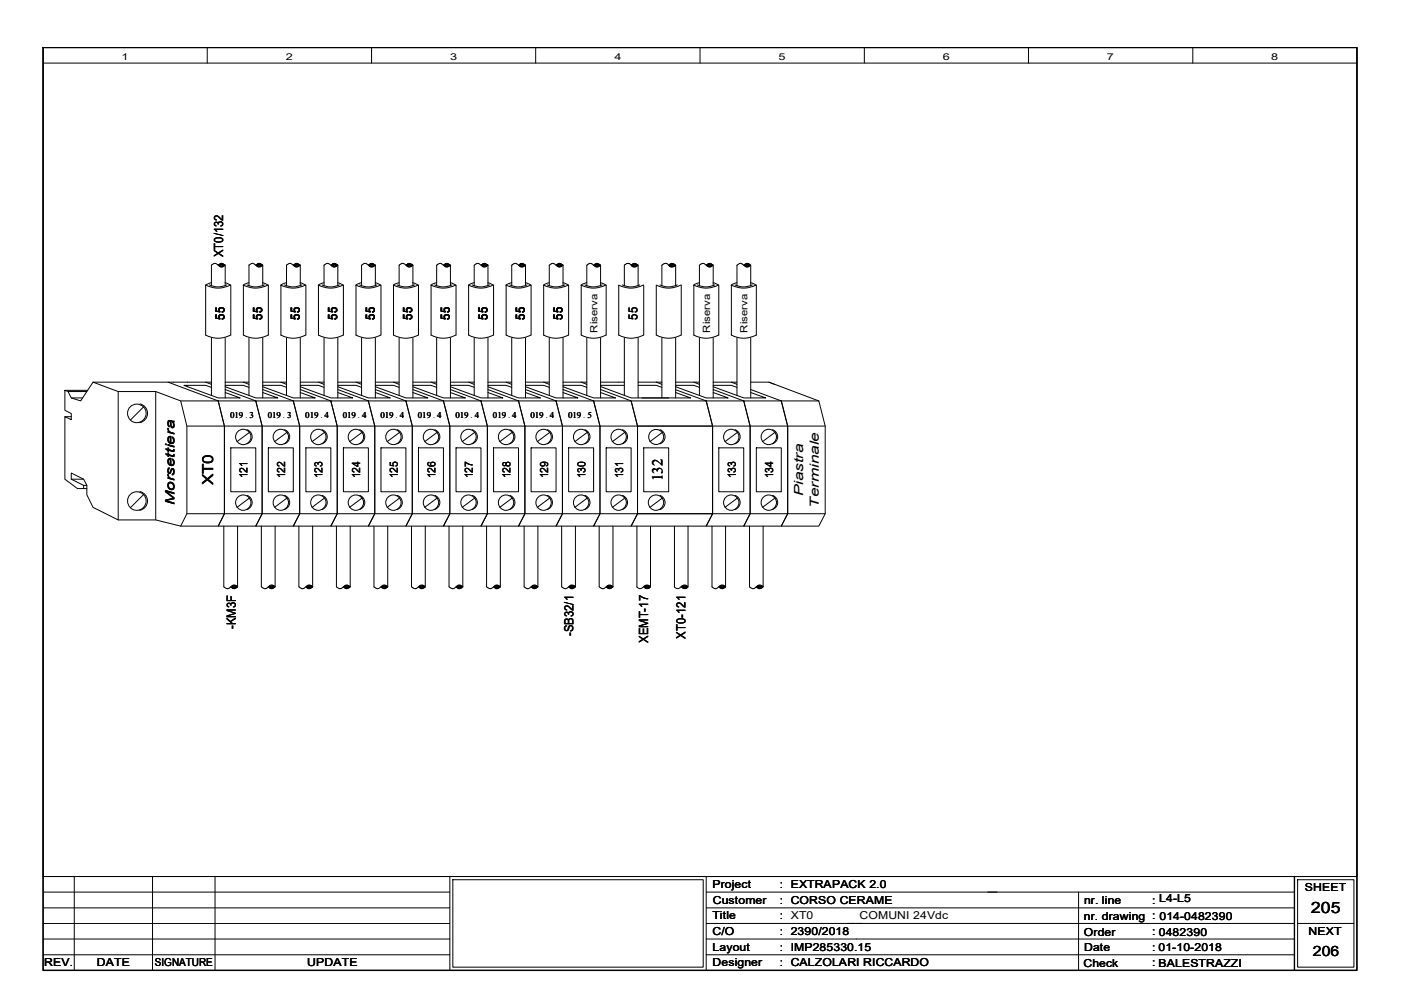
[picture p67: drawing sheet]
<svg xmlns="http://www.w3.org/2000/svg" width="297mm" height="210mm" viewBox="0 0 297 210" stroke-linecap="round" stroke-linejoin="round" font-family="sans-serif">
<defs><g id="words">
<text font-size="3.3" x="278" y="193.5">205</text>
<g font-size="3.2">
<text x="45.2" y="102.9" transform="rotate(-90 45.2 102.9)">XT0</text>
<text x="140.5" y="102" transform="rotate(-90 140.5 102)">132</text>
</g>
<text font-size="3" x="278.3" y="202.6">206</text>
<g font-size="2.7">
<text x="47.3" y="54.5" transform="rotate(-90 47.3 54.5)">XT0/132</text>
<text x="47.6" y="67.8" transform="rotate(-90 47.6 67.8)">55</text>
<text x="55.6" y="67.8" transform="rotate(-90 55.6 67.8)">55</text>
<text x="63.5" y="67.8" transform="rotate(-90 63.5 67.8)">55</text>
<text x="71.5" y="67.8" transform="rotate(-90 71.5 67.8)">55</text>
<text x="79.5" y="67.8" transform="rotate(-90 79.5 67.8)">55</text>
<text x="87.4" y="67.8" transform="rotate(-90 87.4 67.8)">55</text>
<text x="95.4" y="67.8" transform="rotate(-90 95.4 67.8)">55</text>
<text x="103.3" y="67.8" transform="rotate(-90 103.3 67.8)">55</text>
<text x="111.3" y="67.8" transform="rotate(-90 111.3 67.8)">55</text>
<text x="119.2" y="67.8" transform="rotate(-90 119.2 67.8)">55</text>
<text x="135.2" y="67.8" transform="rotate(-90 135.2 67.8)">55</text>
<text x="37" y="107.1" transform="rotate(-90 37 107.1)">Morsettiera</text>
<text x="170.3" y="105.2" transform="rotate(-90 170.3 105.2)">Piastra</text>
<text x="173.6" y="107.7" transform="rotate(-90 173.6 107.7)">Terminale</text>
<text x="50" y="133.3" transform="rotate(-90 50 133.3)">-KM3F</text>
<text x="121.6" y="134.8" transform="rotate(-90 121.6 134.8)">-SB32/1</text>
<text x="137.4" y="136.3" transform="rotate(-90 137.4 136.3)">XEMT-17</text>
<text x="145.4" y="135.4" transform="rotate(-90 145.4 135.4)">XT0-121</text>
</g>
<g font-size="2.4">
<text x="52.5" y="101.4" transform="rotate(-90 52.5 101.4)">121</text>
<text x="60.4" y="101.4" transform="rotate(-90 60.4 101.4)">122</text>
<text x="68.4" y="101.4" transform="rotate(-90 68.4 101.4)">123</text>
<text x="76.4" y="101.4" transform="rotate(-90 76.4 101.4)">124</text>
<text x="84.3" y="101.4" transform="rotate(-90 84.3 101.4)">125</text>
<text x="92.3" y="101.4" transform="rotate(-90 92.3 101.4)">126</text>
<text x="100.3" y="101.4" transform="rotate(-90 100.3 101.4)">127</text>
<text x="108.2" y="101.4" transform="rotate(-90 108.2 101.4)">128</text>
<text x="116.2" y="101.4" transform="rotate(-90 116.2 101.4)">129</text>
<text x="124.2" y="101.4" transform="rotate(-90 124.2 101.4)">130</text>
<text x="132.1" y="101.4" transform="rotate(-90 132.1 101.4)">131</text>
<text x="156" y="101.4" transform="rotate(-90 156 101.4)">133</text>
<text x="164" y="101.4" transform="rotate(-90 164 101.4)">134</text>
</g>
<g font-size="2.3">
<text x="151.1" y="188.3">Project</text>
<text x="151.1" y="191.7">Customer</text>
<text x="165.4" y="188.3">: EXTRAPACK 2.0</text>
<text x="165.4" y="191.6">: CORSO CERAME</text>
<text x="229.9" y="191.6">nr. line</text>
<text x="244.3" y="191.6">: L4-L5</text>
<text x="276.6" y="188.9">SHEET</text>
<text x="151.1" y="194.9">Title</text>
<text x="165.4" y="194.9">: XT0</text>
<text x="182.2" y="194.9">COMUNI 24Vdc</text>
<text x="229.8" y="195">nr. drawing : 014-0482390</text>
<text x="151.1" y="198.3">C/O</text>
<text x="151.1" y="201.6">Layout</text>
<text x="165.4" y="198.3">: 2390/2018</text>
<text x="165.4" y="201.6">: IMP285330.15</text>
<text x="229.8" y="198.5">Order</text>
<text x="229.9" y="201.5">Date</text>
<text x="244.3" y="198.3">: 0482390</text>
<text x="244.3" y="201.6">: 01-10-2018</text>
<text x="277.4" y="198.2">NEXT</text>
<text x="9.4" y="204.9">REV.</text>
<text x="20.5" y="204.9">DATE</text>
<text x="32.8" y="204.9">SIGNATURE</text>
<text x="65.1" y="204.9">UPDATE</text>
<text x="151.1" y="204.9">Designer</text>
<text x="165.4" y="204.9">: CALZOLARI RICCARDO</text>
<text x="229.7" y="204.9">Check</text>
<text x="244.3" y="204.9">: BALESTRAZZI</text>
<text x="245.6" y="204.9">BALESTRAZZI</text>
</g>
<g font-size="2.1">
<text x="126.7" y="70.5" transform="rotate(-90 126.7 70.5)">Riserva</text>
<text x="150.5" y="70.5" transform="rotate(-90 150.5 70.5)">Riserva</text>
<text x="158.5" y="70.5" transform="rotate(-90 158.5 70.5)">Riserva</text>
</g>
<g font-size="2">
<text x="25.8" y="12.7">1</text>
<text x="60.6" y="12.7">2</text>
<text x="95.4" y="12.7">3</text>
<text x="130.3" y="12.7">4</text>
<text x="165.1" y="12.7">5</text>
<text x="199.9" y="12.7">6</text>
<text x="234.7" y="12.7">7</text>
<text x="269.5" y="12.7">8</text>
</g>
<g font-size="1.9">
<text x="48.8" y="88.6">019 3</text>
<text x="56.8" y="88.6">019 3</text>
<text x="64.7" y="88.6">019 4</text>
<text x="72.7" y="88.6">019 4</text>
<text x="80.6" y="88.6">019 4</text>
<text x="88.6" y="88.6">019 4</text>
<text x="96.6" y="88.6">019 4</text>
<text x="104.5" y="88.6">019 4</text>
<text x="112.5" y="88.6">019 4</text>
<text x="120.4" y="88.6">019 5</text>
</g>
<g font-size="1.8">
<text x="52" y="88.6">.</text>
<text x="60" y="88.6">.</text>
<text x="67.9" y="88.6">.</text>
<text x="75.9" y="88.6">.</text>
<text x="83.9" y="88.6">.</text>
<text x="91.8" y="88.6">.</text>
<text x="99.8" y="88.6">.</text>
<text x="107.7" y="88.6">.</text>
<text x="115.7" y="88.6">.</text>
<text x="123.7" y="88.6">.</text>
</g>
</g></defs>
<path d="M9.1 10.1h278.6v195.6h-278.6zM274.4 185.8v19.9" fill="none" stroke="#000" stroke-width=".3"/>
<g fill="none" stroke="#000" stroke-width=".21">
<path d="M9.1 185.8h278.6M9.1 195.8h86.3M9.1 199.1h86.3M9.1 192.5h86.3M9.1 189.1h86.3M15.7 185.8v19.9M32.3 185.8v19.9M45.6 185.8v19.9M95.4 185.8v19.9M96 186.5h53.1v18.6h-53.1zM149.7 185.8v19.9M149.7 195.8h124.7"/>
<path d="M149.7 199.1h124.7M149.7 192.5h124.7M149.7 189.1h124.7M228.7 189.1v16.6M275.1 186.5h12v18.6h-12zM275.1 195.8h12M9.1 202.4h86.3M149.7 202.4h124.7"/>
</g>
<g fill="#fff">
<path d="M181.8 192.9h19.7v2.5h-19.7z" fill-rule="evenodd"/>
<path d="M181.8 192.9h19.7v2.5h-19.7z" fill-rule="evenodd"/>
<path d="M181.8 192.9h19.7v2.5h-19.7z" fill-rule="evenodd"/>
</g>
<g fill="none" stroke="#000" stroke-width=".21">
<path d="M9.1 10.1h278.6v195.6h-278.6zM9.1 10.1h278.6v175.7h-278.6zM9.1 13.4h278.6M43.9 10.1v3.3M78.8 10.1v3.3M113.6 10.1v3.3M148.4 10.1v3.3M183.3 10.1v3.3M218.1 10.1v3.3M252.9 10.1v3.3M44.8 59.9l-1.2 .6v10.6M46.3 56.2l.6-.4 .8 .4"/>
<path d="M46.4 56.2l.4-.2h.4a.26 .26 0 0 1 .4 .3 .26 .26 0 0 1-.4 .2h-.6zM46.6 56.2l.5-.1a.18 .18 0 0 1 .2 0 .18 .18 0 0 1 0 .2h-.7zM46.7 56.2h.6M47.7 59.9l1.2 .6M47.7 56.2l-.6 .4h-.4l-1-.8-.9 .4v4.4M47.7 56.2v4.4M52.8 59.9l-1.2 .6M54.2 56.2l.6-.4 .9 .4M54.4 56.2l.4-.2h.4a.26 .26 0 0 1 .3 .3 .26 .26 0 0 1-.3 .2h-.6zM54.5 56.2l.5-.1a.18 .18 0 0 1 .3 0 .18 .18 0 0 1 0 .2h-.7zM54.6 56.2h.7M55.7 59.9l1.2 .6v10.6"/>
<path d="M55.7 56.2l-.7 .4h-.3l-1.1-.8-.8 .4v4.4M55.7 56.2v4.4M60.7 59.9l-1.2 .6M62.2 56.2l.6-.4 .9 .4M62.3 56.2l.8-.2 .4 .3-.3 .2h-.5l-.3-.1zM62.5 56.2l.5-.1a.18 .18 0 0 1 .2 0 .18 .18 0 0 1 0 .2h-.6zM62.6 56.2h.6M63.6 59.9l1.2 .6 .1 10.6M63.7 56.2l-.7 .4h-.4l-1-.8-.9 .4v4.4M63.7 56.2v4.4M68.7 59.9l-1.2 .6M70.1 56.2l.6-.4 .9 .4"/>
<path d="M70.3 56.1l.4-.1 .6 .1a.17 .17 0 0 1 .2 .2 .17 .17 0 0 1-.3 .1l-.7 .1-.2-.2zM70.4 56.2l.8-.1a.26 .26 0 0 1-.1 .3 .26 .26 0 0 1-.3 0l-.4-.1zM70.6 56.2h.6M71.6 59.9l1.2 .6M71.6 56.2l-.7 .4h-.3l-1-.8-.9 .4v4.4M71.6 56.2v4.4M76.7 59.9l-1.3 .6M78.1 56.2l.6-.4 .9 .4M78.3 56.1l.7-.1 .5 .3-.3 .2h-.5l-.4-.2zM78.4 56.2l.8-.1a.26 .26 0 0 1-.1 .3 .26 .26 0 0 1-.3 0l-.4-.1zM78.5 56.2h.7M79.5 59.9l1.2 .6"/>
<path d="M79.6 56.2l-.7 .4h-.3l-1.1-.8-.8 .4v4.4M79.6 56.2v4.4M84.6 59.9l-1.2 .6M86.1 56.2l.6-.4 .8 .4M86.2 56.1l.4-.1 .6 .1a.17 .17 0 0 1 .2 .2 .17 .17 0 0 1-.2 .1l-.8 .1-.2-.2zM86.4 56.2l.8-.1a.26 .26 0 0 1-.2 .3 .26 .26 0 0 1-.3 0l-.3-.1zM86.5 56.2h.6M87.5 59.9l1.2 .6M87.5 56.2l-.6 .4h-.4l-1-.8-.9 .4v4.4M87.5 56.2v4.4M92.6 59.9l-1.2 .6M94 56.2l.6-.4 .9 .4"/>
<path d="M94.2 56.1l.4-.1 .6 .1a.17 .17 0 0 1 .1 .2 .17 .17 0 0 1-.2 .1l-.7 .1-.2-.2zM94.3 56.2l.8-.1a.26 .26 0 0 1-.1 .3 .26 .26 0 0 1-.3 0l-.4-.1zM94.4 56.2h.7M95.5 59.9l1.1 .6M95.5 56.2l-.7 .4h-.3l-1.1-.8-.8 .4v4.4M95.5 56.2v4.4M100.5 59.9l-1.2 .6M102 56.2l.6-.4 .9 .4M102.1 56.1l.4-.1 .7 .1a.17 .17 0 0 1 .1 .2 .17 .17 0 0 1-.2 .1l-.7 .1-.3-.2zM102.3 56.2l.8-.1a.26 .26 0 0 1-.1 .3 .26 .26 0 0 1-.3 0l-.4-.1zM102.4 56.2h.6M103.4 59.9l1.2 .6"/>
<path d="M103.5 56.2l-.7 .4h-.4l-1-.8-.9 .4v4.4M103.5 56.2v4.4M108.5 59.9l-1.2 .6M109.9 56.2l.6-.4 .9 .4M110.1 56.2l.4-.2h.4a.28 .28 0 0 1 .4 .2 .28 .28 0 0 1-.4 .3h-.6zM110.2 56.2l.8-.1a.26 .26 0 0 1-.1 .3 .26 .26 0 0 1-.3 0l-.4-.1zM110.4 56.2h.6M111.4 59.9l1.2 .6v10.6M111.4 56.2l-.7 .4h-.3l-1.1-.8-.8 .4v4.4M111.4 56.2v4.4M116.5 59.9l-1.3 .6M117.9 56.2l.6-.4 .9 .4"/>
<path d="M118.1 56.2l.3-.2h.4a.28 .28 0 0 1 .5 .2 .29 .29 0 0 1-.5 .3h-.5zM118.2 56.2l.8-.1a.26 .26 0 0 1-.1 .3 .26 .26 0 0 1-.3 0l-.4-.1zM118.3 56.2h.7M119.3 59.9l1.2 .6M119.4 56.2l-.7 .4-.6-.1-.8-.7-.8 .4v4.4M119.4 56.2v4.4M124.4 59.9l-1.2 .6M125.9 56.2l.5-.4 .9 .4M126 56.2l.4-.2h.4a.28 .28 0 0 1 .4 .2 .28 .28 0 0 1-.4 .3h-.6zM126.1 56.2l.8-.1a.18 .18 0 0 1 0 .3 .18 .18 0 0 1-.2 0l-.5-.1zM126.3 56.2h.6M127.3 59.9l1.2 .6"/>
<path d="M127.3 56.2l-.6 .4-.6-.1-.8-.7-.9 .4v4.4M127.3 56.2v4.4M133.8 56.2l-.5-.4-.4 .1-.5 .3v4.4M133.8 56.2l.6 .4h.5l.4-.4M133.9 56.2l.6-.4 .8 .4M134 56.1l.6-.1a.35 .35 0 0 1 .4 0 .35 .35 0 0 1 .1 .4l-.5 .1a.42 .42 0 0 1-.6-.4zM134.1 56.2l.4-.1a.21 .21 0 0 1 .3 0 .21 .21 0 0 1 .1 .2h-.7zM134.9 56.2l-.7 .1M135.3 56.2v4.4M141.8 56.2l-.5-.4-.5 .1-.5 .3v4.4M141.8 56.2l.5 .4h.5l.5-.4v4.4M141.8 56.2l.6-.4 .8 .4"/>
<path d="M141.9 56.1l.7-.1a.35 .35 0 0 1 .3 0 .35 .35 0 0 1 .1 .4l-.5 .1a.42 .42 0 0 1-.6-.4zM142.1 56.2l.6-.1 .3 .2-.6 .1zM142.8 56.2l-.6 .1M148.3 59.9l-1.2 .6M149.7 56.2l.6-.4 .4 .1 .5 .3M149.9 56.1l.4-.1h.4a.28 .28 0 0 1 .4 .2 .28 .28 0 0 1-.4 .3h-.6l-.2-.3zM150 56.2l.8-.1a.18 .18 0 0 1 0 .3 .18 .18 0 0 1-.2 0l-.5-.1zM150.2 56.2h.6M151.2 59.9l1.2 .6M151.2 56.2l-.7 .4-.4-.1-1-.7-.8 .4v4.4M151.2 56.2v4.4M156.2 59.9l-1.2 .6"/>
<path d="M157.7 56.2l.6-.4 .4 .1 .5 .3M157.9 56.1l.3-.1h.4a.28 .28 0 0 1 .4 .2 .28 .28 0 0 1-.4 .3h-.5l-.3-.3zM158 56.2l.8-.1a.18 .18 0 0 1 0 .3 .18 .18 0 0 1-.3 0l-.4-.1zM158.1 56.2h.6M159.1 59.9l1.2 .6M159.2 56.2l-.7 .4-.5-.1-.9-.7-.9 .4v4.4M159.2 56.2v4.4M43.6 60.4a5.5 5.5 0 0 0 5.3 0M43.6 71a5.5 5.5 0 0 0 5.3 0M44.4 60.4a4.2 4.2 0 0 0 3.7 0M44.8 71.6v12.2M47.7 71.6v12.8"/>
<path d="M48.9 60.5v10.6M51.6 71a5.4 5.4 0 0 0 5.3 0M52.4 60.4a4.2 4.2 0 0 0 3.6 0M52.8 71.6v12.2M55.7 71.6v12.8M56.9 60.4a5.6 5.6 0 0 1-5.3 .1v10.6M59.6 71a5.4 5.4 0 0 0 5.2 0M60.3 60.4a4.2 4.2 0 0 0 3.7 0M60.7 71.6v12.2M63.7 71.6v12.8M64.8 60.4a5.6 5.6 0 0 1-5.2 .1v10.6M67.5 71a5.4 5.4 0 0 0 5.3 0"/>
<path d="M68.3 60.4a4.2 4.2 0 0 0 3.7 0M68.7 71.6v12.2M71.6 71.6v12.8M72.8 60.4a5.6 5.6 0 0 1-5.3 .1v10.6M72.8 60.5v10.6M75.5 71a5.4 5.4 0 0 0 5.2 0M76.2 60.4a4.2 4.2 0 0 0 3.7 0M76.7 71.6v12.2M79.6 71.6v12.8M80.7 60.4a5.6 5.6 0 0 1-5.2 .1v10.6M80.8 60.5v10.6M83.4 71a5.4 5.4 0 0 0 5.3 0"/>
<path d="M84.2 60.4a4.2 4.2 0 0 0 3.7 0M84.6 71.6v12.2M87.5 71.6v12.8M88.7 60.4a5.6 5.6 0 0 1-5.3 .1v10.6M88.7 60.5v10.6M91.4 71a5.4 5.4 0 0 0 5.2 0M92.2 60.4a4.2 4.2 0 0 0 3.6 0M92.6 71.6v12.2M95.5 71.6v12.8M96.6 60.4a5.6 5.6 0 0 1-5.2 .1v10.6M96.7 60.5v10.6M99.4 71a5.4 5.4 0 0 0 5.2 0"/>
<path d="M99.4 60.5v10.6M100.1 60.4a4.2 4.2 0 0 0 3.7 0M100.5 71.6v12.2M103.5 71.6v12.8M104.6 60.4a5.6 5.6 0 0 1-5.2 .1M104.6 60.5v10.6M107.3 71a5.4 5.4 0 0 0 5.3 0M108.1 60.4a4.2 4.2 0 0 0 3.7 0M108.5 71.6v12.2M111.4 71.6v12.8M112.6 60.4a5.6 5.6 0 0 1-5.3 .1v10.6M115.3 71a5.4 5.4 0 0 0 5.2 0"/>
<path d="M116 60.4a4.2 4.2 0 0 0 3.7 0M116.5 71.6v12.2M119.4 71.6v12.8M120.5 60.4a5.6 5.6 0 0 1-5.2 .1v10.6M120.6 60.5v10.6M123.2 71a5.4 5.4 0 0 0 5.3 0M124 60.4a4.2 4.2 0 0 0 3.7 0M124.4 71.6v12.2M127.3 71.6v12.8M128.5 60.4a5.6 5.6 0 0 1-5.3 .1v10.6M128.5 60.5v10.6M131.2 71a5.4 5.4 0 0 0 5.2 0"/>
<path d="M131.9 60.4a4.2 4.2 0 0 0 3.7 0M132.4 71.6v12.2M135.3 71.6v12.8M136.4 60.4a5.6 5.6 0 0 1-5.2 .1v10.6M136.5 60.5v10.6M139.1 71a5.4 5.4 0 0 0 5.3 0M139.9 60.4a4.2 4.2 0 0 0 3.7 0M140.3 71.6v12.8M143.3 71.6v12.8M144.4 60.4a5.6 5.6 0 0 1-5.3 .1v10.6M144.4 60.5v10.6M147.1 71a5.4 5.4 0 0 0 5.3 0"/>
<path d="M147.1 60.5v10.6M147.9 60.4a4.2 4.2 0 0 0 3.6 0M148.3 71.6v12.2M151.2 71.6v12.8M152.4 60.4a5.6 5.6 0 0 1-5.3 .1M152.4 60.5v10.6M155.1 71a5.4 5.4 0 0 0 5.2 0M155.1 60.5v10.6M155.8 60.4a4.2 4.2 0 0 0 3.7 0M156.2 71.6v12.2M159.2 71.6v12.8M160.3 60.4a5.6 5.6 0 0 1-5.2 .1"/>
<path d="M160.4 60.5v10.6M13.8 82.8l.6 .2 .7 1.4 2 .6 2.6-4h15.9l10.7 4 1.3 5.3v18.6l-1.3 2.6h-8l-5.3-1.3h-7.9l-5.4-2.6-1.3-2.7v-2l-.7-1.3-2.6-1.3v1.3l2.6 1.3v.7h-1.3l-2.6-2v-13.3l1.3 .7v-1.3l-1.3-.7zM13.8 88.3h1.3M13.8 82.8h4.7M14.4 83h4M15.1 84.4h2.4M19.7 81l5.4 2h7.9l5.3 2 1.3 5.3v18.6l-1.3 2.6M25.1 83v27.2M29.7 85.6a2.03 2.03 0 0 1 1.6 2 2.03 2.03 0 0 1-1.7 2M30.4 86.3l-2.8 2.8M33 83v27.2M35.6 81h8l1.2 .5"/>
<path d="M38.3 85h8M39.6 90.3h95.6M43.6 81h1.2M44.8 82.1l-1.2-.4h-4.6l7.3 2.7h4.6l-3.2-1.2M46.3 85h7.9l1.4 5.3v18.6l-1.4 2.6h-7.9l1.3-2.6v-18.6zM47.7 81h3.9l1.2 .5M47.7 81.7h3.9l1.2 .4M47.7 82l6.5 2.4h4.7l-3.2-1.2M47.7 82.6l6.5 2.4M48.9 95h5.3v9.3h-5.3zM51.6 81h1.2M52.4 91.1a1.57 1.57 0 0 1 1.1 1.5 1.57 1.57 0 0 1-1.2 1.5"/>
<path d="M52.9 91.7l-2.7 1.9M54.2 85h8l1.3 5.3v18.6l-1.3 2.6h-8l1.4-2.6v-18.6zM55.7 81h3.9l1.1 .5M55.7 81.7h3.9l1.1 .4M55.7 82l6.5 2.4h4.6l-3.1-1.2M55.7 82.6l6.5 2.4M56.9 95h5.3v9.3h-5.3zM59.6 81h1.1M60.3 91.1a1.57 1.57 0 0 1 1.1 1.5 1.57 1.57 0 0 1-1.1 1.5M60.9 91.7l-2.7 1.9M62.2 85h7.9l1.4 5.3v18.6l-1.4 2.6h-7.9l1.3-2.6v-18.6zM63.7 81h3.8l1.2 .5"/>
<path d="M63.7 81.7h3.8l1.2 .4M63.7 82l6.4 2.4h4.7l-3.2-1.2M63.7 82.6l6.4 2.4M64.9 95h5.2v9.3h-5.2zM67.5 81h1.2M68.3 91.1a1.57 1.57 0 0 1 1.1 1.5 1.57 1.57 0 0 1-1.2 1.5M68.8 91.7l-2.6 1.9M70.1 85h8l1.4 5.3v18.6l-1.4 2.6h-8l1.4-2.6v-18.6zM71.6 81h3.9l1.2 .5M71.6 81.7h3.9l1.2 .4M71.6 82l6.5 2.4h4.7l-3.2-1.2M71.6 82.6l6.5 2.4"/>
<path d="M72.8 95h5.3v9.3h-5.3zM75.5 81h1.2M76.2 91.1a1.57 1.57 0 0 1 1.1 1.5 1.57 1.57 0 0 1-1.1 1.5M76.8 91.7l-2.7 1.9M78.1 85h8l1.3 5.3v18.6l-1.3 2.6h-8l1.4-2.6v-18.6zM79.6 81h3.8l1.2 .5M79.6 81.7h3.8l1.2 .4M79.6 82l6.5 2.4h4.6l-3.2-1.2M79.6 82.6l6.5 2.4M80.8 95h5.3v9.3h-5.3zM83.4 81h1.2M84.2 91.1a1.57 1.57 0 0 1 1.1 1.5 1.57 1.57 0 0 1-1.1 1.5"/>
<path d="M84.7 91.7l-2.6 1.9M86.1 85h7.9l1.4 5.3v18.6l-1.4 2.6h-7.9l1.3-2.6v-18.6zM87.5 81h3.9l1.2 .5M87.5 81.7h3.9l1.2 .4M87.5 82l6.5 2.4h4.7l-3.2-1.2M87.5 82.6l6.5 2.4M88.7 95h5.3v9.3h-5.3zM91.4 81h1.2M92.2 91.1a1.57 1.57 0 0 1 1.1 1.5 1.57 1.57 0 0 1-1.2 1.5M92.7 91.7l-2.7 1.9M94 85h8l1.3 5.3v18.6l-1.3 2.6h-8l1.4-2.6v-18.6zM95.5 81h3.9l1.1 .5"/>
<path d="M95.5 81.7h3.9l1.1 .4M95.5 82l6.5 2.4h4.6l-3.1-1.2M95.5 82.6l6.5 2.4M96.7 95h5.3v9.3h-5.3zM99.4 81h1.1M100.1 91.1a1.57 1.57 0 0 1 1.1 1.5 1.57 1.57 0 0 1-1.1 1.5M100.7 91.7l-2.7 1.9M102 85h7.9l1.4 5.3v18.6l-1.4 2.6h-7.9l1.3-2.6v-18.6zM103.5 81h3.8l1.2 .5M103.5 81.7h3.8l1.2 .4M103.5 82l6.4 2.4h4.7l-3.2-1.2M103.5 82.6l6.4 2.4"/>
<path d="M104.6 95h5.3v9.3h-5.3zM107.3 81h1.2M108.1 91.1a1.57 1.57 0 0 1 1.1 1.5 1.57 1.57 0 0 1-1.2 1.5M108.6 91.7l-2.6 1.9M109.9 85h8l1.3 5.3v18.6l-1.3 2.6h-8l1.4-2.6v-18.6zM111.4 81h3.9l1.2 .5M111.4 81.7h3.9l1.2 .4M111.4 82l6.5 2.4h4.7l-3.2-1.2M111.4 82.6l6.5 2.4M112.6 95h5.3v9.3h-5.3zM115.3 81h1.2M116 91.1a1.57 1.57 0 0 1 1.1 1.5 1.57 1.57 0 0 1-1.1 1.5"/>
<path d="M116.6 91.7l-2.7 1.9M117.9 85h8l1.3 5.3v18.6l-1.3 2.6h-8l1.3-2.6v-18.6zM119.4 81h3.8l1.2 .5M119.4 81.7h3.8l1.2 .4M119.4 82l6.5 2.4h4.6l-3.2-1.2M119.4 82.6l6.5 2.4M120.6 95h5.3v9.3h-5.3zM123.2 81h1.2M124 91.1a1.57 1.57 0 0 1 1.1 1.5 1.57 1.57 0 0 1-1.2 1.5M124.5 91.7l-2.6 1.9M125.9 85h7.9l1.4 5.3v18.6l-1.4 2.6h-7.9l1.3-2.6v-18.6zM127.3 82l6.5 2.4h8"/>
<path d="M127.3 81h5.1M127.3 82.6l6.5 2.4M127.3 81.7h5.1M128.5 95h5.3v9.3h-5.3zM131.9 91.1a1.57 1.57 0 0 1 1.2 1.5 1.57 1.57 0 0 1-1.2 1.5M132.5 91.7l-2.7 1.9M133.8 85h15.9l1.4 5.3h-15.9zM135.2 90.3h15.9v18.6h-15.9zM135.3 81.7h3.8l1.2 .4M135.3 81h5M136.5 95h5.3v9.3h-5.3zM139.1 81l1.2 .5"/>
<path d="M139.9 91.1a1.58 1.58 0 0 1 1.1 1.5 1.58 1.58 0 0 1-1.1 1.5M140.5 91.7l-2.7 1.9M143.3 83.2l3.1 1.2h-10.3M143.3 81h3.8l1.2 .5M143.3 81.7h3.8l1.2 .4M143.3 82l6.4 2.4h4.7l-3.2-1.2M143.3 82.6l6.4 2.4M147.1 81h1.2M149.7 85h8l1.3 5.3v18.6l-1.3 2.6h-8l1.4-2.6v-18.6zM151.1 90.3h23.9M151.2 81h3.9l1.1 .5M151.2 81.7h3.9l1.1 .4"/>
<path d="M151.2 82l6.5 2.4h4.6l-3.1-1.2M151.2 82.6l6.5 2.4M152.4 95h5.3v9.3h-5.3zM155.1 81h1.1M155.8 91.1a1.57 1.57 0 0 1 1.1 1.5 1.57 1.57 0 0 1-1.1 1.5M156.4 91.7l-2.7 1.9M157.7 85h7.9l1.4 5.3v18.6l-1.4 2.6h-7.9l1.3-2.6v-18.6zM159.2 81h3.8l1.2 .5M159.2 82.6l6.4 2.4M160.4 95h5.2v9.3h-5.2zM163 81l10.6 4M163.8 91.1a1.57 1.57 0 0 1 1.1 1.5 1.57 1.57 0 0 1-1.2 1.5"/>
<path d="M164.3 91.7l-2.6 1.9M165.6 85h8l1.4 5.3v18.6l-1.4 2.6h-8l1.4-2.6v-18.6zM15.1 101.6h2.6M17.7 102.9h.7M17.7 103.6h.7M29.7 104.2a2.03 2.03 0 0 1 1.6 2 2.03 2.03 0 0 1-1.7 2M30.4 104.9l-2.8 2.8M39.6 108.9h95.6M47.5 111.5v12.9l.7 .4 1.3-.8h.3l.6 .4M50.4 111.5v12.9M52.4 105a1.57 1.57 0 0 1 1.1 1.5 1.57 1.57 0 0 1-1.2 1.5M52.9 105.6l-2.7 2"/>
<path d="M55.4 111.5v12.9l.8 .4 1.2-.8h.4l.5 .4M58.3 111.5v12.9M60.3 105a1.57 1.57 0 0 1 1.1 1.5 1.57 1.57 0 0 1-1.1 1.5M60.9 105.6l-2.7 2M63.4 111.5v12.9l.7 .4 1.3-.8h.3l.6 .4M66.3 111.5v12.9M68.3 105a1.57 1.57 0 0 1 1.1 1.5 1.57 1.57 0 0 1-1.2 1.5M68.8 105.6l-2.6 2M71.3 111.5v12.9l.8 .4 1.3-.8h.3l.5 .4M74.2 111.5v12.9M76.2 105a1.57 1.57 0 0 1 1.1 1.5 1.57 1.57 0 0 1-1.1 1.5M76.8 105.6l-2.7 2"/>
<path d="M79.3 111.5v12.9l.7 .4 1.3-.8h.4l.5 .4M82.2 111.5v12.9M84.2 105a1.57 1.57 0 0 1 1.1 1.5 1.57 1.57 0 0 1-1.1 1.5M84.7 105.6l-2.6 2M87.2 111.5v12.9l.8 .4 1.3-.8h.3l.6 .4M90.2 111.5v12.9M92.2 105a1.57 1.57 0 0 1 1.1 1.5 1.57 1.57 0 0 1-1.2 1.5M92.7 105.6l-2.7 2M95.2 111.5v12.9l.8 .4 1.2-.8h.4l.5 .4M98.1 111.5v12.9M100.1 105a1.57 1.57 0 0 1 1.1 1.5 1.57 1.57 0 0 1-1.1 1.5M100.7 105.6l-2.7 2"/>
<path d="M103.2 111.5v12.9l.7 .4 1.3-.8h.3l.6 .4M106.1 111.5v12.9M108.1 105a1.57 1.57 0 0 1 1.1 1.5 1.57 1.57 0 0 1-1.2 1.5M108.6 105.6l-2.6 2M111.1 111.5v12.9l.8 .4 1.3-.8h.3l.5 .4M114 111.5v12.9M116 105a1.57 1.57 0 0 1 1.1 1.5 1.57 1.57 0 0 1-1.1 1.5M116.6 105.6l-2.7 2M119.1 111.5v12.9l.7 .4 1.3-.8h.4l.5 .4M122 111.5v12.9M124 105a1.57 1.57 0 0 1 1.1 1.5 1.57 1.57 0 0 1-1.2 1.5M124.5 105.6l-2.6 2"/>
<path d="M127 111.5v12.9l.8 .4 1.3-.8h.3l.6 .4M130 111.5v12.9M131.9 105a1.57 1.57 0 0 1 1.2 1.5 1.57 1.57 0 0 1-1.2 1.5M132.5 105.6l-2.7 2M135 111.5v12.9M135.2 108.9h15.9l-1.4 2.6h-15.9zM137.9 111.5v12.9M139.9 105a1.6 1.6 0 0 1 1.1 1.6 1.6 1.6 0 0 1-1.1 1.5M140.5 105.6l-2.7 2M143 111.5v12.9M145.9 111.5v12.9M151 111.5v13l.7 .3 1.2-.8h.4l.5 .4"/>
<path d="M151.1 108.9h23.9M153.8 111.5v12.9M155.8 105a1.57 1.57 0 0 1 1.1 1.5 1.57 1.57 0 0 1-1.1 1.5M156.4 105.6l-2.7 2M158.9 111.5v13l.8 .3 1.2-.8h.3l.6 .4M161.8 111.5v12.9M163.8 105a1.57 1.57 0 0 1 1.1 1.5 1.57 1.57 0 0 1-1.2 1.5M164.3 105.6l-2.6 2M48.9 124.4l.7 .4 .8-.4M49.1 124.4l.3-.2h.5a.28 .28 0 0 1 .3 .3 .28 .28 0 0 1-.4 .2l-.6-.1zM49.2 124.4l.8-.1a.18 .18 0 0 1 0 .3 .18 .18 0 0 1-.3-.1h-.3zM49.3 124.4h.7"/>
<path d="M56.9 124.4l.6 .4 .8-.4M57 124.4l.4-.2h.5a.28 .28 0 0 1 .3 .3 .28 .28 0 0 1-.4 .2l-.6-.1zM57.1 124.4l.9-.1a.18 .18 0 0 1-.1 .3 .18 .18 0 0 1-.2-.1h-.4zM57.3 124.4h.7M64.9 124.4l.6 .4 .8-.4M65 124.3l.8-.1a.28 .28 0 0 1 .4 .3 .28 .28 0 0 1-.5 .2l-.6-.1zM65.1 124.4l.8-.1a.18 .18 0 0 1 0 .3 .18 .18 0 0 1-.3-.1h-.3zM65.2 124.4h.7M72.8 124.4l.6 .4 .8-.4M73 124.3l.8-.1a.28 .28 0 0 1 .3 .3 .28 .28 0 0 1-.4 .2h-.3a.27 .27 0 0 1-.3-.1 .27 .27 0 0 1-.1-.3zM73.1 124.4l.8-.1a.18 .18 0 0 1-.1 .3 .18 .18 0 0 1-.2-.1h-.4zM73.2 124.4h.7"/>
<path d="M80.8 124.4l.6 .4 .8-.4M81 124.3l.7-.1a.28 .28 0 0 1 .4 .3 .28 .28 0 0 1-.4 .2h-.4a.27 .27 0 0 1-.3-.1 .27 .27 0 0 1 0-.3zM81 124.4l.8-.1a.18 .18 0 0 1 0 .3 .18 .18 0 0 1-.3-.1h-.3zM81.1 124.4h.7M88.7 124.4l.7 .4 .8-.4M88.9 124.3l.8-.1a.28 .28 0 0 1 .3 .3 .28 .28 0 0 1-.4 .2h-.3a.27 .27 0 0 1-.3-.1 .27 .27 0 0 1-.1-.3zM89 124.4l.8-.1a.18 .18 0 0 1 0 .3 .18 .18 0 0 1-.3-.1h-.3zM89.1 124.4h.7M96.7 124.4l.6 .4 .8-.4M96.8 124.4l.4-.2h.5a.28 .28 0 0 1 .3 .3 .28 .28 0 0 1-.4 .2l-.6-.1zM96.9 124.4l.7-.1a.19 .19 0 0 1 .2 0 .19 .19 0 0 1 0 .3 .19 .19 0 0 1-.3-.1h-.4zM97.1 124.4h.6"/>
<path d="M104.6 124.4l.7 .4 .8-.4M104.8 124.4l.3-.2h.5a.28 .28 0 0 1 .4 .3 .28 .28 0 0 1-.5 .2l-.6-.1zM105 124.3h.5a.19 .19 0 0 1 .3 0 .19 .19 0 0 1 0 .3 .19 .19 0 0 1-.3-.1h-.1a.25 .25 0 0 1-.3 .1 .25 .25 0 0 1-.1-.3zM105 124.4h.7M112.6 124.4l.7 .4 .7-.4M112.7 124.4l.4-.2h.5a.28 .28 0 0 1 .3 .3 .28 .28 0 0 1-.4 .2l-.6-.1zM112.9 124.4l.6-.1a.19 .19 0 0 1 .3 0 .19 .19 0 0 1-.1 .3 .19 .19 0 0 1-.3-.1h-.4zM113 124.4h.7M120.6 124.4l.6 .4 .8-.4M120.7 124.4l.3-.2h.5a.28 .28 0 0 1 .4 .3 .28 .28 0 0 1-.4 .2l-.6-.1zM120.9 124.4l.6-.1a.19 .19 0 0 1 .2 0 .19 .19 0 0 1 0 .3 .19 .19 0 0 1-.3-.1h-.4zM120.9 124.4h.7"/>
<path d="M128.5 124.4l.7 .4 .8-.4M128.6 124.4l.4-.2h.5a.28 .28 0 0 1 .3 .3 .28 .28 0 0 1-.4 .2l-.6-.1zM128.9 124.3h.5a.19 .19 0 0 1 .3 0 .19 .19 0 0 1-.1 .3 .19 .19 0 0 1-.2-.1h-.6zM128.9 124.4h.7M136.4 124.4a.85 .85 0 0 1-1.4 0M136.5 124.4a.83 .83 0 0 1 1.4 0M136.5 124.5l.5 .3h.5l.4-.3M136.6 124.3l.7-.1a.34 .34 0 0 1 .3 0 .34 .34 0 0 1 .1 .3l-.5 .2a.42 .42 0 0 1-.6-.4zM136.8 124.3h.6l.3 .2h-.8h-.2zM136.9 124.4h.6M144.4 124.4a.85 .85 0 0 1-1.4 0M144.4 124.4a.83 .83 0 0 1 1.4 0"/>
<path d="M144.5 124.5l.4 .3h.6l.4-.3M144.6 124.3l.6-.1a.34 .34 0 0 1 .4 0 .34 .34 0 0 1 .1 .3l-.5 .2a.42 .42 0 0 1-.6-.4zM144.7 124.4l.6-.1 .3 .2h-.7zM144.8 124.4h.7M152.4 124.4l.7 .4 .7-.4M152.5 124.4l.4-.2h.4a.29 .29 0 0 1 .4 .3 .29 .29 0 0 1-.5 .2l-.5-.1zM152.7 124.3h.6a.19 .19 0 0 1 .2 0 .19 .19 0 0 1 0 .3 .19 .19 0 0 1-.3-.1h-.5zM152.8 124.4h.7M160.4 124.4l.6 .4 .8-.4M160.5 124.4l.3-.2h.5a.29 .29 0 0 1 .4 .3 .29 .29 0 0 1-.5 .2l-.5-.1zM160.7 124.4l.5-.1a.19 .19 0 0 1 .3 0 .19 .19 0 0 1 0 .3 .19 .19 0 0 1-.3-.1h-.4zM160.7 124.4h.7"/>
<circle cx="29" cy="87.6" r="1.98"/>
<circle cx="51.6" cy="92.6" r="1.63"/>
<circle cx="59.5" cy="92.6" r="1.63"/>
<circle cx="67.5" cy="92.6" r="1.63"/>
<circle cx="75.5" cy="92.6" r="1.63"/>
<circle cx="83.4" cy="92.6" r="1.63"/>
<circle cx="91.4" cy="92.6" r="1.63"/>
<circle cx="99.3" cy="92.6" r="1.63"/>
<circle cx="107.3" cy="92.6" r="1.63"/>
<circle cx="115.2" cy="92.6" r="1.63"/>
<circle cx="123.2" cy="92.6" r="1.63"/>
<circle cx="131.2" cy="92.6" r="1.63"/>
<circle cx="139.1" cy="92.6" r="1.6"/>
<circle cx="155" cy="92.6" r="1.63"/>
<circle cx="163" cy="92.6" r="1.63"/>
<circle cx="29" cy="106.2" r="1.98"/>
<circle cx="51.6" cy="106.6" r="1.63"/>
<circle cx="59.5" cy="106.6" r="1.63"/>
<circle cx="67.5" cy="106.6" r="1.63"/>
<circle cx="75.5" cy="106.6" r="1.63"/>
<circle cx="83.4" cy="106.6" r="1.63"/>
<circle cx="91.4" cy="106.6" r="1.63"/>
<circle cx="99.3" cy="106.6" r="1.63"/>
<circle cx="107.3" cy="106.6" r="1.63"/>
<circle cx="115.2" cy="106.6" r="1.63"/>
<circle cx="123.2" cy="106.6" r="1.63"/>
<circle cx="131.2" cy="106.6" r="1.63"/>
<circle cx="139.1" cy="106.6" r="1.63"/>
<circle cx="155" cy="106.6" r="1.63"/>
<circle cx="163" cy="106.6" r="1.63"/>
</g>
<use href="#words"/>
</svg>
